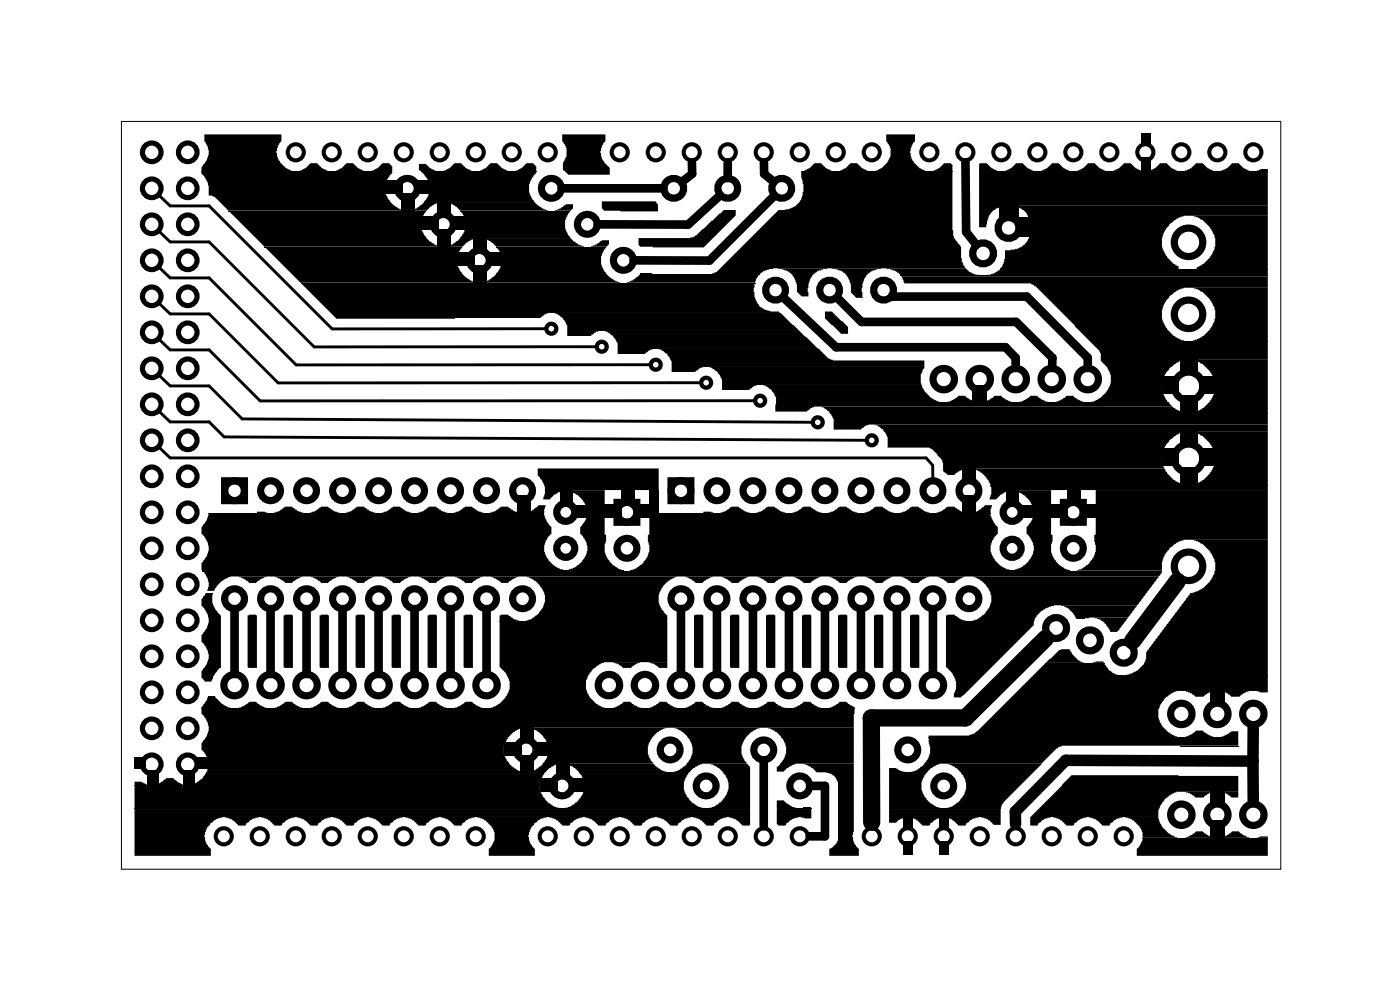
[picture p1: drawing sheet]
<svg xmlns="http://www.w3.org/2000/svg" width="99mm" height="70mm" viewBox="0 0 99 70" stroke-linecap="round" stroke-linejoin="round" font-family="sans-serif">
<g fill="none" stroke="#000" stroke-width=".07">
<path d="M8.6 8.6h81.8v52.7h-81.8zM14.2 12.1h13.5M16.1 14.9h14M18.7 17.4h13.9M21.2 20h32.1M29.7 12.1h8.1M32.5 14.9h7.7M35 17.4h7.8M45.2 19.4h8.4M56.5 12.1h10.7M63.5 19.5h26M69.1 12.1h20.4"/>
<path d="M70.6 19h18.9M14.7 36.2h23.7M45.8 36.2h24.1M54.8 28.4h27.6M58.6 29.2h30.9M69.9 34.2h19.6M76.9 24.1h12.6M9.5 55.4h28.6M9.5 57.1h43.4M14.2 50h46.1M14.3 40.2h29.7M14.3 40.3h67.7"/>
<path d="M14.6 54.5h23.8M35.2 43.8h11.9M40.9 54.5h7.7M44.5 40.2h31M54.8 57.1h2.4M62.7 54.5h2.7M62.7 57.1h7.9M65.5 52h21.9M66.7 43.8h6.2M72.9 47.7h16.6M73.8 46.8h4.1M80.6 59.1h8.9"/>
<path d="M83.3 52.6h4.1"/>
</g>
<g fill="#000">
<path d="M14.4 9.5h5.5v.5l-.2 .1-.2 .6v.4l.3 .4 .4 .4 .4 .2h-6.4v-.3l.4-.4 .1-.4v-.7l-.3-.3zM21.2 12l.4-.1 .3-.4h.5l.3 .4 .4 .2zM23.7 12l.4-.1 .3-.4h.5l.3 .4 .4 .2zM26.3 12l.4-.1 .3-.4h.5l.2 .2v.4zM14.2 12.1h13.5l-.5 .7v.8l.2 .5 .4 .4 .7 .4h-12.4l-.9-1-.5-.1v-.9l-.3-.5-.2-.1zM27.2 12.8h1.2v.9h-1.2zM28.3 13.6h1v1.3h-1zM16.2 14.9h13.8l-.3 .6 .1 .8 .5 .8 .7 .3h-12.4zM29.6 11.6h.5l.2 .3 .4 .2h-1l-.1-.1zM29.3 12.8h1.1v.9h-1.1zM29.7 15.3h1.2v.9h-1.2zM30.9 14.2h.9v1.1h-.9z"/>
<path d="M30.9 16.2h.9v1.2h-.9zM31.3 12l.4-.1 .3-.4h.6l.3 .4 .4 .2zM18.7 17.5h13.9l-.4 .6 .1 .7 .6 .8 .7 .3h-12.4zM31.8 15.3h1.2v.9h-1.2zM32.2 17.8h1.3v1h-1.3zM33.4 16.7h1v1.2h-1zM33.4 18.7h1v1.2h-1zM33.9 12l.4-.1 .3-.4h.5l.3 .4 .4 .2zM34.3 17.8h1.2v1h-1.2zM36.4 12l.4-.1 .3-.4h.5l.2 .2v.4zM31.6 14.3h6.1l.4 .3 .6 .3h-6.2l-.3-.3zM29.8 12.1h8l-.5 .9v.6l.4 .7h-6.7l-.6 .3-.3 .3h-1.1l.4-.2 .5-.3 .3-.4 .1-.5v-.7z"/>
<path d="M32.5 14.9h7.7l-.3 .6v.6l.3 .7h-6.7l-.6 .3-.2 .3h-1.2l.8-.4 .5-.6 .1-.3v-.6zM34.1 16.8h6.2l.3 .4 .6 .2h-6.2l-.3-.3zM39.2 14.8l.4-.1 .3-.3h.5v.3l-.1 .2zM39.7 9.5h3v.5l-.2 .3-.1 .5 .1 .5 .5 .5v.5h-2.9l-.3-.3h-.1v-.5l.3-.4v-.7l-.3-.4zM35 17.5h7.7l-.3 .6 .1 .7 .5 .8 .7 .3h-9.6l.7-.4 .5-.6 .1-.3v-.5zM41.7 17.4l.4-.1 .4-.3h.5v.3l-.2 .1zM45.2 19.3h.8zM42.5 14.2h3.8l.1 .2v.5h-3.8l-.1-.2zM45.1 16.8l3.8-.1 2.1-1.9h.9v.4l-2.2 2.3-4.5-.1-.1-.1zM21.3 20h31.9v1l.3 .6 .5 .3 .3 .1h.7v.1h-16.3l-.3 .1-.3 .2-14.4 .1zM44.2 19.9l.4-.1 .5-.4h8.4l-.2 .5zM56.7 12l.4-.1 .3-.4h.6l.3 .4 .4 .2z"/>
<path d="M54.9 18.9l3.5 .1-.6 .1-.5 .3-.3 .6v.9h-.5l-.3-.3v-.6l-.3-.6-.4-.3zM59.3 12l.4-.1 .3-.4h.5l.3 .4 .4 .2zM58.7 18.9h3.5l-.9 .3-.4 .6a1.54 1.54 0 0 0 0 1.2h-.5l-.4-.3v-.7l-.3-.6-.4-.3zM62.5 9.5h2.1v.5l-.2 .1-.2 .6 .1 .4 .3 .5 .3 .3 .4 .2h-3.5l.6-.4 .4-.6v-.7l-.3-.4zM65.9 12l.4-.1 .3-.4h.5l.1 .1v.5zM56.5 12.1h10.7l.1 4.5 .5 .8 .1 1.1 .2 .4h-13.5l-.7 .2-.3 .2h-3.4l.4-.1 4.3-4.4 .9-.1 .3-.1 .3-.3 .3-.8zM62.5 18.9h5.7l.2 .3 .7 .2h-5.6l-.3-.3zM69.1 11.5h.5l.3 .4 .4 .2h-1.2zM70.5 14.4h1.4v1.1h-1.4zM71 12l.4-.1 .3-.4h.5l.3 .4 .4 .2zM71.7 15.3h1.1v1.4h-1.1zM73.5 12l.4-.1 .3-.4h.5l.3 .4 .4 .2z"/>
<path d="M76 12l.4-.1 .4-.4h.5l.3 .4 .4 .2zM78.6 12l.4-.1 .3-.4h.5l.3 .4 .4 .2zM80.5 9.4h.7v.8h-.7zM80.5 11.1h.7v1h-.7zM81.1 12l.4-.1 .3-.4h.5l.3 .4 .4 .2zM83.6 12l.5-.1 .3-.4h.5l.3 .4 .4 .2zM86.1 12l.5-.1 .3-.4h.5l.3 .4 .4 .2zM88.7 12l.2-.1h.6v.2zM69.1 12.1h20.4v2.4h-18.6l-.6 .2-.4 .3-.3 .6v.4h-.5zM71.4 14.5h18.1v.7h-6l-.7 .3-.3 .3-.4 .6-.1 .3v.8l.3 .7 .5 .4 .4 .2v.2h-12.6l.3-.5v-.8l.7-.1 .5-.2 .1-.1h.1l.3-.6a2.09 2.09 0 0 0 0-1.3l-.4-.6zM84.2 15.2h5.3v3.8h-5.1l.1-.2 .4-.2 .6-.6 .2-.6v-.6l-.3-.8-.5-.5zM69.7 19.4l.5-.1 .3-.3h19v.4z"/>
<path d="M63.6 19.5h25.9v.8h-6l-.5 .2-.5 .4-.4 .6-.1 .3v.7l.3 .7 .5 .5 .8 .4h-6.7l-3.8-3.9-.4-.2h-8.9zM18.1 36.1h.6l.1 .1h-.7zM19.3 36.2l.5-.1 .3-.4h.5l.4 .4 .4 .1zM21.9 36.2l.4-.1 .3-.4h.6l.3 .4 .4 .1zM24.4 36.2l.4-.1 .4-.4h.5l.4 .4 .4 .1zM27 36.2l.4-.1 .3-.4h.5l.4 .4 .4 .1zM29.5 36.2l.4-.1 .4-.4h.5l.3 .4 .4 .1zM32 36.2l.5-.1 .3-.4h.5l.4 .4 .4 .1zM34.6 36.2l.4-.1 .3-.4h.6l.3 .4 .4 .1zM36.5 35h.9v1.2h-.9zM14.7 36.3h23.7l.2 .6 .3 .3v.5l-.2 .2-.3 .5v.5l.3 .7 .4 .3 .6 .3h-25.5v-.5l.4-.4 .1-.4v-.6l-.3-.5-.2-.1v-.5l.4-.4zM37.1 36.2l.4-.1 .5-.5h.5l-.1 .6z"/>
<path d="M39.5 34.5h.9v1.2h-.9zM40.4 35.6h1.1v.9h-1.1zM40.2 34.6h2.5v3.1h.1l-.1 1.3 .3 .7 .3 .2 .5 .3h-3.7l.5-.2 .4-.3 .4-.8v-.6l-.3-.5-.2-.1v-.5l.3-.3 .2-.5v-.7l-.3-.4-.3-.4zM42.7 35.6h1.2v1h-1.2zM43.8 34.5h1v1.1h-1zM44.7 35.6h1.2v1h-1.2zM37.9 33.1h8.6v1.5h-6.8l-.6 .3-.3 .3h-.5l.1-.3v-.6l-.2-.4-.3-.3zM45.8 34.6h.7v1.6h-.7zM49.6 36.1h.6l.1 .1h-.7zM50.8 36.2l.4-.1 .4-.4h.5l.4 .4 .4 .1zM53.4 36.2l.4-.1 .3-.4h.6l.3 .4 .4 .1zM39.2 22.1h15.9l1.3 1.3h-14.2l-.2 .1-.3 .2h-1.7v-.8l-.1-.3-.2-.2z"/>
<path d="M42.7 23.4h13.7l1.4 1.2h-11.8l-.2 .1-.3 .3h-1.9v-.8l-.2-.3-.2-.2zM55.9 36.2l.4-.1 .4-.4h.5l.3 .4 .5 .1zM46.5 24.6h11.3l.6 .7 .4 .1h6.4v.5h-15.6l-.3 .1-.2 .2h-1.7v-.7l-.2-.3-.2-.3zM58.2 22h.5l.6 .6h.1l.4 .4v.6h-.5l-.5-.7h-.1l-.5-.4zM58.5 36.2l.4-.1 .3-.4h.5l.4 .4 .4 .1zM61 36.2l.4-.1 .4-.4h.5l.3 .4 .4 .1zM63.5 36.2l.4-.1 .4-.4h.5l.4 .4 .4 .1zM53.9 27.2h11.1l.2 .4 .5 .5 .6 .3h-11.5v-.4l-.2-.3-.2-.2zM50.1 25.9h15.1v.1l-.2 .4v.8h-11.6l-.3 .1-.2 .2h-2v-.7l-.1-.4-.2-.2zM66.1 36.2l.4-.1 .3-.4h.6l.3 .4 .4 .1zM66.9 28.3l.5-.1 .2-.3h.5l.3 .3 .4 .2zM67.9 33h1v1.1h-1z"/>
<path d="M67.9 35h1v1.2h-1zM68.6 27.2h1v1.2h-1zM45.8 36.3h24.1l.2 .6 .3 .3v.5l-.3 .2-.2 .5v.7l.3 .5 .4 .3 .6 .3h-26.6l.8-.5 .4-.8v-.5l-.1-.2v-.5h.1zM68.6 36.2l.4-.1 .5-.5h.5l-.1 .6zM69.4 28.3l.5-.1 .2-.3h.6l.2 .3 .5 .2zM71 34.5h.9v1.2h-.9zM71.8 35.6h1.2v.9h-1.2zM72 28.3l.4-.1 .3-.3h.5l.2 .3 .5 .2zM71.7 34.6h2.5v3.1h.1l-.1 1.3 .3 .7 .3 .2 .5 .3h-3.7l.7-.3 .4-.5 .2-.5v-.6l-.3-.5-.2-.1v-.5l.3-.3 .2-.5v-.7l-.3-.4-.3-.4zM74.2 35.6h1.1v1h-1.1zM74.5 28.3l.5-.1 .2-.3h.5l.3 .3 .4 .2zM75.3 34.5h.9v1.1h-.9z"/>
<path d="M76.2 35.6h1.2v1h-1.2zM68.7 33.1h13.5l.1 .3 .5 .5 .8 .3h-13.7l-.2-.3-.4-.5zM54.8 28.4h27.7l.2 .3h-25.3l-.2 .1-.3 .2h-2.2zM58 28.7h24.7l.2 .2 .7 .2h-25.1v-.1zM82 26.6h1.2v1.2h-1.2zM82 31.7h1.2v1.2h-1.2zM83.3 25.3h1.2v1.1h-1.2zM83.3 27.9h1.2v1.2h-1.2zM83.3 30.4h1.2v1.1h-1.2zM83.3 33h1.2v1.2h-1.2zM84.6 26.6h1.2v1.2h-1.2zM84.6 31.7h1.2v1.2h-1.2z"/>
<path d="M84.2 20.3h5.3v3.8h-5.3l.6-.3 .3-.3 .4-.4 .2-.6v-.8l-.3-.6-.5-.5zM77 24.1h12.5v1.3h-6l-.5 .2-.3 .3h-.1l-.5 .7-.1 .3v.7l.4 .8h-5.3l.6-.3 .4-.4 .3-.6v-.7l-.3-.5-.4-.4v-.6l-.1-.2zM84.2 25.4h5.3v3.7h-5.3l.6-.2 .6-.6 .3-.7v-.8l-.3-.6-.5-.5zM58.6 29.2h30.9v.8h-28.2l-.3 .1-.3 .2h-1.9v-.8zM61.8 30h27.7v.5h-6l-.3 .1-.6 .4-.5 .7-.1 .3v.7l.1 .4h-14l-.5 .2-.2 .2h-.6l-.3-.2v-.7l-.1-.2-.6-.7-.2-.1h-3v-.8l-.1-.3-.2-.2zM84.2 30.5h5.3v3.7h-5.3l.6-.2 .2-.2 .5-.5 .2-.7v-.8l-.3-.5-.5-.5zM69.9 34.3h19.6v.3h-18.3l-.6 .3-.3 .3h-.5l.1-.3zM77.3 34.6h12.2v3.5h-6l-.7 .3-.5 .5-.3 .7v.7h-6l.4-.2 .4-.3 .4-.4 .1-.5v-.5l-.1-.2v-.5h.1zM84.2 38.1h5.3v9.5h-10l.8-.3 .4-.4 .2-.4v-.6l1.2-1.5 1.9-2.6 .5-.1 .4-.2 .5-.5 .3-.5v-.8l-.2-.7-.6-.6zM9.5 55.2h.5l.5 .2h-1zM9.5 53.5h.8v.8h-.8zM10.4 54.3h.8v1.1h-.8z"/>
<path d="M10.9 55.4l.4-.1 .4-.4h.5l.3 .3 .5 .2zM12.9 54.3h.8v1.1h-.8zM13.8 53.5h1v.8h-1zM14.5 41.8h.5v.9l.3 .5 .3 .2v3.7h-.1l-.3 .4-.3 .6h-.5v-.1l-.2-.2v-.5l.4-.4 .1-.4v-.6l-.3-.5-.2-.1v-.5l.4-.4 .1-.4v-.6l-.3-.5-.2-.1v-.6zM14.7 49.1h.5v.1l.4 .5 .6 .3h-2l.1-.3 .3-.2zM17.5 43.4h.6v3.7h-.6zM16.9 49.9l.4-.1 .3-.3h.5l.2 .3 .5 .2zM15.9 57.6l2.3 .1-.5 .1-.3 .3-.1 .2h-.5l-.5-.5zM16.9 40.7h1.9l-.5 .2-.2 .2h-.5l-.3-.2zM20 43.4h.7v3.7h-.7zM19.4 49.9l.5-.1 .2-.3h.5l.3 .3 .4 .2zM18.4 57.6l2.4 .1-.6 .1-.3 .3v.2h-.6l-.4-.5z"/>
<path d="M19.4 40.7h1.9l-.4 .2-.3 .2h-.5l-.2-.2zM22.5 43.4h.7v3.7h-.7zM21.9 49.9l.5-.1 .2-.3h.6l.2 .3 .5 .2zM21 57.6l2.3 .1-.5 .1-.4 .3v.2h-.5l-.5-.5zM21.9 40.7h2l-.5 .2-.2 .2h-.6l-.2-.2zM25.1 43.4h.6v3.7h-.6zM24.5 49.9l.4-.1 .3-.3h.5l.3 .3 .4 .2zM23.5 57.6l2.3 .1-.5 .1-.3 .3-.1 .2h-.5l-.4-.5zM24.5 40.7h1.9l-.4 .2-.3 .2h-.5l-.3-.2zM27.6 43.4h.7v3.7h-.7zM27 49.9l.5-.1 .2-.3h.5l.3 .3 .4 .2zM26.1 57.6l2.3 .1-.6 .1-.3 .3v.2h-.5l-.5-.5z"/>
<path d="M27 40.7h1.9l-.4 .2-.3 .2h-.5l-.2-.2zM30.2 43.4h.6v3.7h-.6zM29.6 49.9l.4-.1 .3-.3h.5l.2 .3 .5 .2zM28.6 57.6l2.3 .1-.5 .1-.3 .3-.1 .2h-.5l-.5-.5zM29.6 40.7h1.9l-.5 .2-.2 .2h-.5l-.3-.2zM32.7 43.4h.7v3.7h-.7zM32.1 49.9l.5-.1 .2-.3h.5l.3 .3 .4 .2zM31.1 57.6l2.4 .1-.6 .1-.3 .3v.2h-.6l-.4-.5zM32.1 40.7h1.9l-.4 .2-.3 .2h-.5l-.2-.2zM35.2 43.4h.7l.3 .3 .4 .1h-1.4zM34.6 40.7h2l-.5 .2-.2 .2h-.6l-.2-.2zM35.6 52.4h1.2v.9h-1.2z"/>
<path d="M36.7 51.2h1v1.2h-1zM36.7 53.3h1v1.2h-1zM9.5 55.5h28.6v.4l.3 .5 .6 .5 .4 .1h-29.9zM13.5 55.4l.3-.1 .4-.3 .3-.5h23.9l-.3 .5v.4zM33.7 57.6h4.8l-.5 .2-.2 .2h-.1l-.4 .7v.6l.2 .4 .2 .2v.5h-3.2v-.5l.2-.2 .2-.4v-.6l-.2-.4-.4-.4zM37.6 52.4h1.2v.9h-1.2zM38.1 54.9h1.2v1h-1.2zM39.3 53.8h.9v1.1h-.9zM38.8 57.6l2.3 .1-.6 .1-.3 .3v.2h-.5l-.5-.5zM40.2 54.9h1.1v1h-1.1zM41.3 57.6l2.3 .1-.5 .1-.3 .3-.1 .2h-.5l-.3-.4zM43.3 49.9l.4-.1 .3-.3h.5l.2 .3 .5 .2z"/>
<path d="M43.3 46.7l1.9 .1-.4 .1-.3 .2h-.6l-.2-.2zM40 53.9h6.1l.5 .4 .4 .2h-6.2l-.2-.3zM43.8 57.6l2.4 .1-.6 .1-.3 .3v.2h-.6l-.3-.4zM37.4 51.3l9.6 .1-.6 .2-.4 .4-.2 .5-.1 .7 .4 .7h-6.7l-.6 .3-.3 .3h-1.1l.4-.2 .5-.4 .4-.7v-.5l-.2-.5-.5-.6zM45.8 49.9l.5-.1 .2-.3h.5l.3 .3 .4 .2zM35.2 43.9h11.9v2.8h-4.5l-.5 .3-.4 .3-.3 .4-.1 .3v.6l.1 .4 .3 .4 .5 .4 .5 .2h-8.1l.6-.3 .5-.4 .3-.7-.1-.7-.2-.4-.5-.4zM45.8 46.7h1.3v.4h-.6l-.3-.2zM37.2 40.7h10.5l-.6 .3-.3 .3-.3 .6v.7l.2 .4 .4 .4v.4h-10l.4-.1 .5-.4 .4-.8v-.6l-.2-.4-.4-.5zM40.9 54.5h7.7l-.3 .7v.7l.6 .8 .7 .3h-9.7l.8-.4 .4-.6 .1-.3v-.5l-.2-.5zM46.4 57.6l2.3 .1-.5 .1-.4 .3v.2h-.5l-.3-.4zM49 43.4h.6v3.7h-.6zM48.4 49.9l.4-.1 .3-.3h.5l.2 .3 .5 .2z"/>
<path d="M48.4 40.7h1.9l-.5 .2-.2 .2h-.5l-.3-.2zM48.9 57.6l2.3 .1-.5 .1-.3 .3-.1 .2h-.5l-.3-.4zM51.5 43.4h.7v3.7h-.7zM50.9 49.9l.5-.1 .2-.3h.5l.3 .3 .4 .2zM50.1 53.9h2.6l.2 .2v2.9h-2.8l.4-.1 .4-.3 .3-.5 .2-.4v-.5l-.2-.5-.5-.5zM50.9 40.7h1.9l-.4 .2-.3 .2h-.5l-.2-.2zM9.5 57.1h43.4v.5h-37.2l-.6 .2-.1 .2h-.1l-.4 .7v.6l.2 .4 .2 .2v.5h-5.4zM51.5 57.6h1.4v.6l-.5 .1-.5-.5zM47.6 51.3l6 .1-.6 .2-.4 .4-.2 .5-.1 .7 .4 .7h-3.2l-.6 .3-.2 .3h-1.2l.8-.4 .4-.5 .2-.4v-.5l-.2-.5-.5-.6zM54 43.4h.7v3.7h-.7zM53.4 49.9l.5-.1 .2-.3h.6l.2 .3 .5 .2zM54.8 56.5h.5l.5 .4 .4 .1h-1.4z"/>
<path d="M53.4 40.7h2l-.5 .2-.2 .2h-.6l-.2-.2zM56.6 43.4h.6v3.7h-.6zM56 49.9l.4-.1 .3-.3h.5l.2 .3 .5 .2zM56.7 57h.5zM54.8 57.1h2.4v.5l-1.1 .1-.3 .1-.3 .3-.1 .2h-.5l-.1-.2zM56.5 57.6h.7v.1h-.5zM56 40.7h1.9l-.5 .2-.2 .2h-.5l-.3-.2zM59.1 43.4h.7v3.7h-.7zM58.5 49.9l.5-.1 .2-.3h.5l.3 .3 .3 .1v.1zM54.2 51.3h6v2.6h-4.1l-.6 .3-.2 .2h-.5v-.3l.3-.2 .3-.4 .1-.3v-.5l-.4-.7-.3-.4zM56.7 53.9h3.5v4.8l-.1 .4 .2 .5 .3 .3v.5h-2.1v-.5l.2-.1 .4-.5v-4.1l-.1-.4-.3-.2-.4-.1h-.7l-.3-.3zM14.2 50h46.1v.4l-.1 .9h-23.4l-.6 .3-.3 .4-.3 .6v.6l.2 .5 .4 .4 .7 .4h-22.3l.1-.4v-.4l-.2-.5-.3-.3v-.5l.4-.5 .1-.7-.2-.5-.3-.3z"/>
<path d="M58.5 40.7h1.9l-.4 .2-.3 .2h-.5l-.2-.2zM61.7 43.4h.6v3.7h-.6zM61.1 40.7h1.9l-.5 .2-.2 .2h-.5l-.3-.2zM62.7 54.2h.5l.2 .1 .4 .2h-1.1zM63.7 57.5h.7v1h-.7zM63.7 59.4h.7v.9h-.7zM64.2 43.4h.7v3.7h-.7zM62.7 54.5h2.6l-.3 .7 .1 .7 .5 .8 .7 .3h-3.6zM63.6 40.7h1.9l-.4 .2-.3 .2h-.5l-.2-.2zM64.2 57.6l2.3 .1-.6 .1-.3 .3v.2h-.5l-.3-.4zM66.3 57.5h.6v1h-.6zM66.3 59.4h.6v.9h-.6z"/>
<path d="M66.7 43.4h.7l.3 .3 .4 .1h-1.4zM66.1 40.7h2l-.5 .2-.2 .2h-.6l-.2-.2zM66.7 57.6l2.3 .1-.5 .1-.3 .3-.1 .2h-.5l-.5-.5zM62.7 57.1h7.9v.5h-6.7l-.5 .2-.2 .2h-.5zM69.2 57.6h1.4v.6h-.5l-.4-.4zM66.7 43.9h6.2v.2l-4.9 5h-.1l-.1 .1h-.5v-.3l.2-.3v-.6l-.3-.5-.5-.4zM66.9 53.9h6.6l-2.7 2.7-.2 .4h-3.8l.5-.1 .4-.3 .3-.5 .2-.4v-.5l-.2-.5-.5-.5zM74 46.5h.2l.5-.6 .8-.1 .1 .4 .2 .2 .3 .2 .3 .2h-2.6zM74.3 57.6l2.3 .1-.5 .1-.3 .3-.1 .2h-.5l-.4-.5zM77.1 46.7h.8v.1zM72.9 47.6l.8-.8h4.2l.4 .5 .5 .3zM76.9 57.6l2.3 .1-.6 .1-.3 .3v.2h-.5l-.5-.5z"/>
<path d="M77.2 43.6h2.4l-.8 1h-.5l-.1-.3-.4-.5zM74.9 42.7h5.3v.1l-.6 .8h-2.7l-.4 .1h-.6l-.2-.4-.3-.4zM68.7 40.7h13v.1l-1.4 1.9h-5.9l-.6 .2-.4 .2-.4 .5v.2h-4.4l.4-.1 .5-.4 .4-.8v-.5l-.2-.5-.4-.5zM79.4 57.6h2.3l.3 .8 .4 .4 .6 .3h-2.4v-.4l-.2-.4-.6-.5zM14.4 40.3h67.6v.1l-.2 .3h-65.6l-.6 .3-.3 .3-.2 .4h-.5l.1-.3v-.4zM74.9 55.4l.7-.7h11.8v1.2h-4.4l-.4 .1-.3 .3-.4 .5-.2 .3v.5h-7.6l-.5 .2-.4 .3v.2h-.5v-.7l2.2-2.1zM83.7 52l.4-.2 .3-.3h.5l.2 .3 .5 .2zM83.7 59.1l.4-.2 .3-.2h.5l.2 .2 .5 .2zM83.7 48.8h1.8l-.3 .1-.3 .3h-.6l-.2-.3zM83.7 55.9h1.8l-.3 .1-.3 .3h-.6l-.2-.3zM85.4 48.6h1v1.2h-1zM85.4 55.8h1v1.1h-1z"/>
<path d="M85.4 57.9h1v1.2h-1zM86.2 52l.5-.2 .2-.2h.5v.4zM65.5 52.1h21.9v.5h-12.5l-.4 .2-1 1.1h-7.2l-.6 .3-.3 .3h-1.1l.8-.4 .4-.5 .1-.4zM86.2 55.9h1.2v.4h-.5l-.3-.3zM86.2 59.1l.5-.2 .2-.2h.5l.3 .2 .4 .2zM86.2 48.8h1.9l-.4 .1-.2 .3h-.6l-.3-.3zM65.5 51.9h2.9l.4-.2 4-4h16.7v1.1h-6.5l-.5 .2-.4 .3-.3 .5-.1 .2v.7l.3 .5 .4 .5 .6 .3h-17.5zM88.7 48.8h.8v.1h-.6zM88.7 59.1l.8-.1v.1zM80.6 59.2h8.9v1.2h-9.3v-.5l.2-.2z"/>
</g>
<g fill="#000">
<circle cx="18.2" cy="10.8" r=".95"/>
<circle cx="80.4" cy="56.2" r=".95"/>
</g>
<g fill="none" stroke="#000" stroke-width=".51">
<path d="M15.8 33.9h1.4v1.4h-1.4zM43.5 35.4h1.4v1.4h-1.4zM47.3 33.9h1.4v1.4h-1.4zM75 35.4h1.4v1.4h-1.4z"/>
<circle cx="28.7" cy="13.3" r=".7"/>
<circle cx="31.3" cy="15.8" r=".7"/>
<circle cx="33.8" cy="18.4" r=".7"/>
<circle cx="38.9" cy="13.3" r=".7"/>
<circle cx="41.4" cy="15.8" r=".7"/>
<circle cx="44" cy="18.4" r=".7"/>
<circle cx="47.5" cy="13.3" r=".7"/>
<circle cx="51.3" cy="13.3" r=".7"/>
<circle cx="55.2" cy="13.3" r=".7"/>
<circle cx="69.4" cy="17.9" r=".74"/>
<circle cx="71.2" cy="16.1" r=".74"/>
<circle cx="83.9" cy="17.1" r="1"/>
<circle cx="16.5" cy="34.6" r=".7"/>
<circle cx="19.1" cy="34.6" r=".7"/>
<circle cx="21.6" cy="34.6" r=".7"/>
<circle cx="24.2" cy="34.6" r=".7"/>
<circle cx="26.7" cy="34.6" r=".7"/>
<circle cx="29.2" cy="34.6" r=".7"/>
<circle cx="31.8" cy="34.6" r=".7"/>
<circle cx="34.3" cy="34.6" r=".7"/>
<circle cx="36.9" cy="34.6" r=".7"/>
<circle cx="39.9" cy="38.7" r=".64"/>
<circle cx="39.9" cy="36.1" r=".64"/>
<circle cx="44.2" cy="38.7" r=".7"/>
<circle cx="44.2" cy="36.1" r=".7"/>
<circle cx="48" cy="34.6" r=".7"/>
<circle cx="50.6" cy="34.6" r=".7"/>
<circle cx="53.1" cy="34.6" r=".7"/>
<circle cx="54.7" cy="20.5" r=".7"/>
<circle cx="55.7" cy="34.6" r=".7"/>
<circle cx="58.2" cy="34.6" r=".7"/>
<circle cx="58.5" cy="20.5" r=".7"/>
<circle cx="60.7" cy="34.6" r=".7"/>
<circle cx="62.3" cy="20.5" r=".7"/>
<circle cx="63.3" cy="34.6" r=".7"/>
<circle cx="65.8" cy="34.6" r=".7"/>
<circle cx="66.6" cy="26.7" r=".75"/>
<circle cx="68.4" cy="34.6" r=".7"/>
<circle cx="69.1" cy="26.7" r=".75"/>
<circle cx="71.4" cy="38.7" r=".64"/>
<circle cx="71.4" cy="36.1" r=".64"/>
<circle cx="71.7" cy="26.7" r=".75"/>
<circle cx="74.2" cy="26.7" r=".75"/>
<circle cx="75.7" cy="38.7" r=".7"/>
<circle cx="75.7" cy="36.1" r=".7"/>
<circle cx="76.7" cy="26.7" r=".75"/>
<circle cx="83.9" cy="40" r="1"/>
<circle cx="83.9" cy="22.2" r="1"/>
<circle cx="83.9" cy="32.3" r="1"/>
<circle cx="83.9" cy="27.3" r="1"/>
<circle cx="16.5" cy="42.2" r=".7"/>
<circle cx="16.5" cy="48.3" r=".75"/>
<circle cx="19.1" cy="42.2" r=".7"/>
<circle cx="19.1" cy="48.3" r=".75"/>
<circle cx="21.6" cy="42.2" r=".7"/>
<circle cx="21.6" cy="48.3" r=".75"/>
<circle cx="24.2" cy="42.2" r=".7"/>
<circle cx="24.2" cy="48.3" r=".75"/>
<circle cx="26.7" cy="42.2" r=".7"/>
<circle cx="26.7" cy="48.3" r=".75"/>
<circle cx="29.2" cy="42.2" r=".7"/>
<circle cx="29.2" cy="48.3" r=".75"/>
<circle cx="31.8" cy="42.2" r=".7"/>
<circle cx="31.8" cy="48.3" r=".75"/>
<circle cx="34.3" cy="42.2" r=".7"/>
<circle cx="34.3" cy="48.3" r=".75"/>
<circle cx="36.9" cy="42.2" r=".7"/>
<circle cx="37.1" cy="52.9" r=".7"/>
<circle cx="39.7" cy="55.5" r=".7"/>
<circle cx="43" cy="48.3" r=".75"/>
<circle cx="45.5" cy="48.3" r=".75"/>
<circle cx="47.3" cy="52.9" r=".7"/>
<circle cx="48" cy="48.3" r=".75"/>
<circle cx="48" cy="42.2" r=".7"/>
<circle cx="49.8" cy="55.5" r=".7"/>
<circle cx="50.6" cy="48.3" r=".75"/>
<circle cx="50.6" cy="42.2" r=".7"/>
<circle cx="53.1" cy="48.3" r=".75"/>
<circle cx="53.1" cy="42.2" r=".7"/>
<circle cx="53.9" cy="52.9" r=".7"/>
<circle cx="55.7" cy="48.3" r=".75"/>
<circle cx="55.7" cy="42.2" r=".7"/>
<circle cx="56.4" cy="55.5" r=".7"/>
<circle cx="58.2" cy="48.3" r=".75"/>
<circle cx="58.2" cy="42.2" r=".7"/>
<circle cx="60.7" cy="48.3" r=".75"/>
<circle cx="60.7" cy="42.2" r=".7"/>
<circle cx="63.3" cy="48.3" r=".75"/>
<circle cx="63.3" cy="42.2" r=".7"/>
<circle cx="64" cy="52.9" r=".7"/>
<circle cx="65.8" cy="48.3" r=".75"/>
<circle cx="65.8" cy="42.2" r=".7"/>
<circle cx="66.6" cy="55.5" r=".7"/>
<circle cx="68.4" cy="42.2" r=".7"/>
<circle cx="74.5" cy="44.3" r=".74"/>
<circle cx="76.9" cy="45.2" r=".74"/>
<circle cx="79.3" cy="46.1" r=".74"/>
<circle cx="83.4" cy="50.4" r=".75"/>
<circle cx="83.4" cy="57.5" r=".75"/>
<circle cx="85.9" cy="50.4" r=".75"/>
<circle cx="85.9" cy="57.5" r=".75"/>
<circle cx="88.4" cy="50.4" r=".75"/>
<circle cx="88.4" cy="57.5" r=".75"/>
</g>
<g fill="none" stroke="#000" stroke-width=".3">
<circle cx="38.9" cy="23.2" r=".35"/>
<circle cx="42.5" cy="24.5" r=".35"/>
<circle cx="46.3" cy="25.7" r=".35"/>
<circle cx="49.8" cy="27" r=".35"/>
<circle cx="53.6" cy="28.3" r=".35"/>
<circle cx="57.7" cy="29.8" r=".35"/>
<circle cx="61.5" cy="31.1" r=".35"/>
</g>
<g fill="none" stroke="#000" stroke-width=".29">
<circle cx="20.9" cy="10.7" r=".57"/>
<circle cx="23.4" cy="10.7" r=".57"/>
<circle cx="25.9" cy="10.7" r=".57"/>
<circle cx="28.5" cy="10.7" r=".57"/>
<circle cx="31" cy="10.7" r=".57"/>
<circle cx="33.6" cy="10.7" r=".57"/>
<circle cx="36.1" cy="10.7" r=".57"/>
<circle cx="38.6" cy="10.7" r=".57"/>
<circle cx="43.7" cy="10.7" r=".57"/>
<circle cx="46.3" cy="10.7" r=".57"/>
<circle cx="48.8" cy="10.7" r=".57"/>
<circle cx="51.3" cy="10.7" r=".57"/>
<circle cx="53.9" cy="10.7" r=".57"/>
<circle cx="56.4" cy="10.7" r=".57"/>
<circle cx="59" cy="10.7" r=".57"/>
<circle cx="61.5" cy="10.7" r=".57"/>
<circle cx="65.6" cy="10.7" r=".57"/>
<circle cx="68.1" cy="10.7" r=".57"/>
<circle cx="70.7" cy="10.7" r=".57"/>
<circle cx="73.2" cy="10.7" r=".57"/>
<circle cx="75.7" cy="10.7" r=".57"/>
<circle cx="78.3" cy="10.7" r=".57"/>
<circle cx="80.8" cy="10.7" r=".57"/>
<circle cx="83.4" cy="10.7" r=".57"/>
<circle cx="85.9" cy="10.7" r=".57"/>
<circle cx="88.4" cy="10.7" r=".57"/>
<circle cx="15.8" cy="59" r=".57"/>
<circle cx="18.3" cy="59" r=".57"/>
<circle cx="20.9" cy="59" r=".57"/>
<circle cx="23.4" cy="59" r=".57"/>
<circle cx="25.9" cy="59" r=".57"/>
<circle cx="28.5" cy="59" r=".57"/>
<circle cx="31" cy="59" r=".57"/>
<circle cx="33.6" cy="59" r=".57"/>
<circle cx="38.6" cy="59" r=".57"/>
<circle cx="41.2" cy="59" r=".57"/>
<circle cx="43.7" cy="59" r=".57"/>
<circle cx="46.3" cy="59" r=".57"/>
<circle cx="48.8" cy="59" r=".57"/>
<circle cx="51.3" cy="59" r=".57"/>
<circle cx="53.9" cy="59" r=".57"/>
<circle cx="56.4" cy="59" r=".57"/>
<circle cx="61.5" cy="59" r=".57"/>
<circle cx="64" cy="59" r=".57"/>
<circle cx="66.6" cy="59" r=".57"/>
<circle cx="69.1" cy="59" r=".57"/>
<circle cx="71.7" cy="59" r=".57"/>
<circle cx="74.2" cy="59" r=".57"/>
<circle cx="76.7" cy="59" r=".57"/>
<circle cx="79.3" cy="59" r=".57"/>
</g>
<g fill="none" stroke="#000" stroke-width=".36">
<circle cx="10.7" cy="15.8" r=".66"/>
<circle cx="10.7" cy="18.4" r=".66"/>
<circle cx="10.7" cy="10.7" r=".66"/>
<circle cx="10.7" cy="13.3" r=".66"/>
<circle cx="13.2" cy="15.8" r=".66"/>
<circle cx="13.2" cy="18.4" r=".66"/>
<circle cx="13.2" cy="10.7" r=".66"/>
<circle cx="13.2" cy="13.3" r=".66"/>
<circle cx="10.7" cy="38.7" r=".66"/>
<circle cx="10.7" cy="33.6" r=".66"/>
<circle cx="10.7" cy="36.1" r=".66"/>
<circle cx="10.7" cy="31.1" r=".66"/>
<circle cx="10.7" cy="20.9" r=".66"/>
<circle cx="10.7" cy="28.5" r=".66"/>
<circle cx="10.7" cy="23.4" r=".66"/>
<circle cx="10.7" cy="26" r=".66"/>
<circle cx="13.2" cy="38.7" r=".66"/>
<circle cx="13.2" cy="33.6" r=".66"/>
<circle cx="13.2" cy="36.1" r=".66"/>
<circle cx="13.2" cy="31.1" r=".66"/>
<circle cx="13.2" cy="28.5" r=".66"/>
<circle cx="13.2" cy="20.9" r=".66"/>
<circle cx="13.2" cy="26" r=".66"/>
<circle cx="13.2" cy="23.4" r=".66"/>
<circle cx="10.7" cy="51.4" r=".66"/>
<circle cx="10.7" cy="53.9" r=".66"/>
<circle cx="10.7" cy="43.8" r=".66"/>
<circle cx="10.7" cy="41.2" r=".66"/>
<circle cx="10.7" cy="46.3" r=".66"/>
<circle cx="10.7" cy="48.8" r=".66"/>
<circle cx="13.2" cy="51.4" r=".66"/>
<circle cx="13.2" cy="53.9" r=".66"/>
<circle cx="13.2" cy="43.8" r=".66"/>
<circle cx="13.2" cy="41.2" r=".66"/>
<circle cx="13.2" cy="48.8" r=".66"/>
<circle cx="13.2" cy="46.3" r=".66"/>
</g>
<g fill="none" stroke="#000" stroke-width=".61">
<path d="M39.6 13.3h7.2M48.8 11.5v.8l-.7 .5M50.8 13.8l-2.2 2h-6.4M51.3 11.5v1.1M53.9 11.5v.8l.7 .5M54.6 13.8l-4.5 4.6h-5.4M68.1 11.5l.1 4.9 .7 .9M55.2 21l3.8 3.5h11.9l.8 .7v.8M59 21l1.8 1.7h10.9l2.6 2.5-.1 .8M62.9 20.9h9.5l4.3 4.3v.8M16.5 43v4.6M19.1 43v4.6"/>
<path d="M21.6 43v4.6M24.2 43v4.6M26.7 43v4.6M29.2 43v4.6M31.8 43v4.6M34.3 43v4.6M48 43v4.6M50.6 43v4.6M53.1 43v4.6M53.9 53.6v4.7M55.7 43v4.6M57.2 55.5h1v3.5h-1.1"/>
<path d="M58.2 43v4.6M60.7 43v4.6M63.3 43v4.6M65.8 43v4.6"/>
</g>
<path d="M73.8 45l-5.7 5.7h-6.6v7.3M83.1 41l-3.2 4.2" fill="none" stroke="#000" stroke-width="1.2"/>
<path d="M11.2 13.7l.8 .8h2.8l8.6 8.7h15.2M11.2 16.3l.8 .8h2.8l7.4 7.4h19.9M11.2 18.8l.8 .8h2.8l6.1 6.1h25M11.2 21.3l.8 .8h2.8l4.8 4.9h29.9M11.2 23.9l.8 .8h2.8l3.6 3.6h34.9M11.2 29l.8 .8h2.8l1 1 45.4 .3M11.2 31.5l.8 .8h53.3l.5 .5v1.2M11.2 26.4l.8 .8h2.8l2.3 2.4 40.3 .2" fill="none" stroke="#000" stroke-width=".2"/>
<path d="M88.4 53.7v2.9M88.4 53.7l-13.2-.1-3.6 3.7 .1 .9M88.4 51.3v2.4" fill="none" stroke="#000" stroke-width=".81"/>
</svg>
